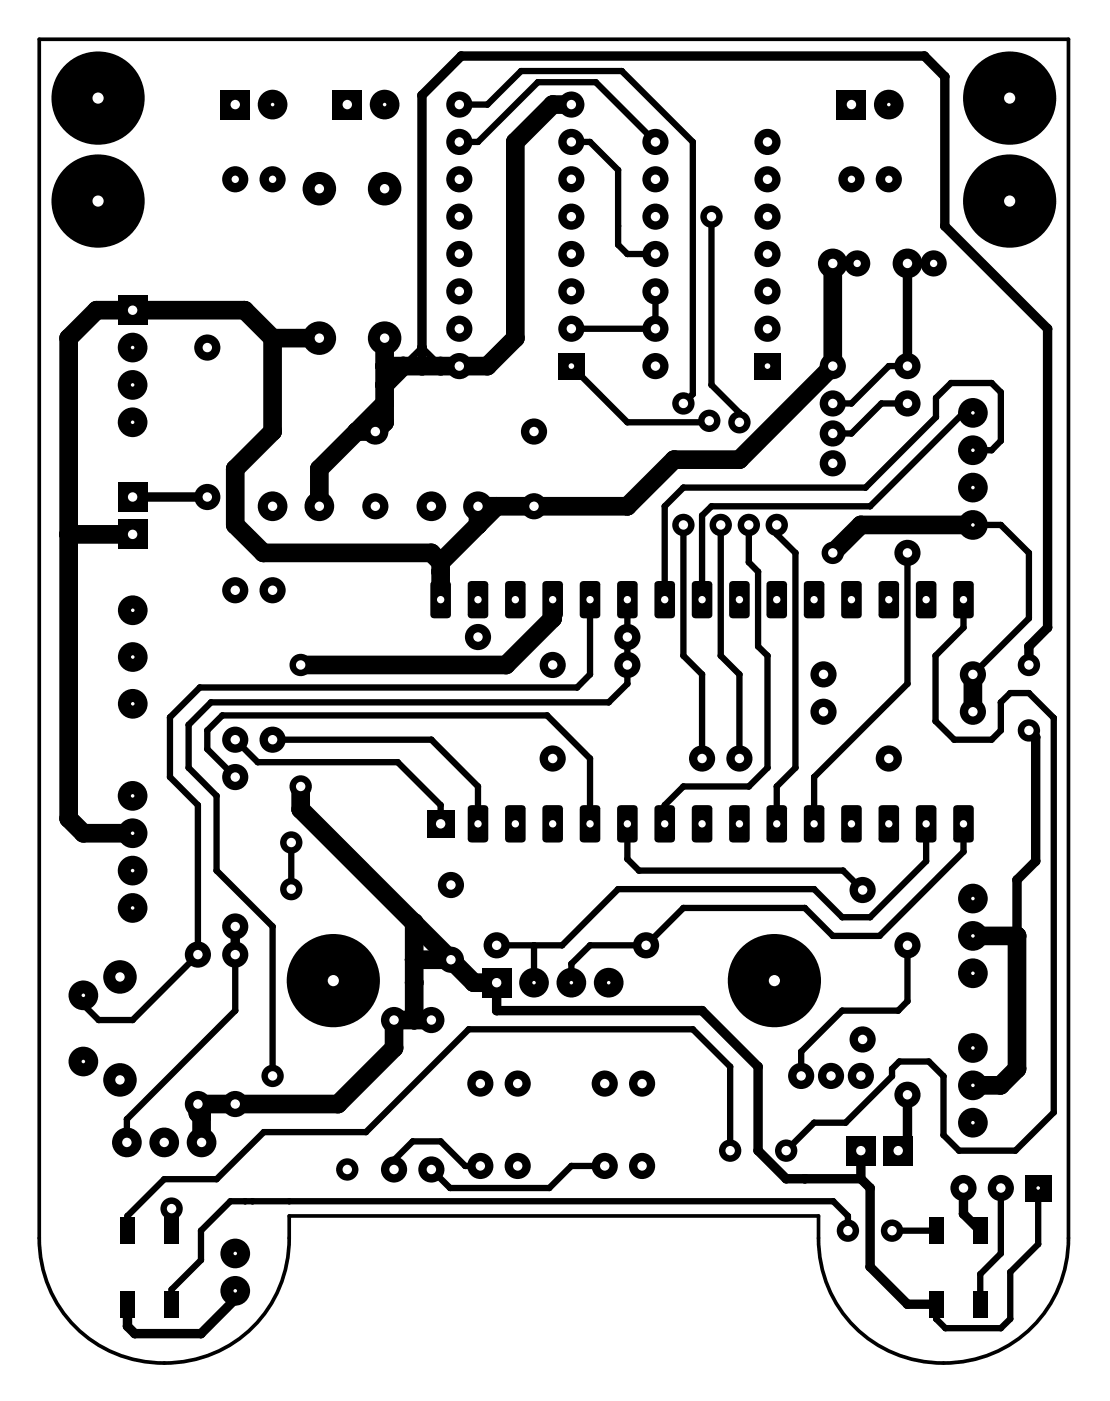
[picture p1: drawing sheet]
<svg xmlns="http://www.w3.org/2000/svg" width="75mm" height="95mm" viewBox="0 0 75 95" stroke-linecap="round" stroke-linejoin="round" font-family="sans-serif">
<g fill="none" stroke="#000" stroke-width=".43">
<path d="M31.2 9.6h1.3l4.1-4h3.9l4.1 4M31.2 7.1h1.9l2.3-2.3h6.9l4.8 4.8v17.2l-.6 .6M38.9 9.6h1.2l1.9 2v5l.7 .7h1.9M44.6 19.8v2.5h-5.7M48.4 14.7v11.5l1.9 1.9v.6M56.6 17.9h1.7M27.4 24.9l1.3-1.3 1.3 1.3M38.9 24.9l3.8 3.8h5.5v-.1M46.5 35.7v8.9l1.2 1.2v5.8M49 35.7v8.9l1.3 1.2v5.8M50.9 35.7v2.5l.7 .7v5l.6 .7v7.6l-1.3 1.3h-4.4l-1.3 1.2v1.3M52.8 35.7v.6l1.3 1.3v14.6l-1.3 1.3v2.5"/>
<path d="M61.7 37.6v8.9l-6.3 6.3v3.2M61.7 24.9h-1.3l-2.5 2.5h-1.3M61.7 27.4h-1.8l-2 2.1h-1.3M66.2 35.7h1.9l1.9 1.9v4.4l-3.8 3.8M66.2 28.1h-.7l-6.3 6.3h-10.8l-.7 .6v5.8M66.2 30.6h1.2l.7-.6v-3.3l-.7-.7h-2.7l-1 1v1.4l-4.8 4.7h-12.4l-1.3 1.3v6.4M16 52.8l-1.9-1.9v-1.2l1-1.1h22.1l2.9 3v4.4M16 50.3l1.5 1.5h9.5l3 2.9v1.3M18.5 50.3h10.8l3.2 3.2v2.5M19.8 57.3v3.1M40.1 40.8v5l-.9 .9h-25.6l-2 2.1v4l1.9 1.9v10.2l-4.5 4.4h-2.3l-1-1v-.6M42.7 40.8v5.7l-1.3 1.2h-27.1l-1.5 1.6v2.9l1.9 1.9v5.1l3.8 3.8v10.1"/>
<path d="M42.7 56v2.4l.8 .8h13.8l1.4 1.3M63 56v2.5l-3.8 3.9h-1.9l-1.9-2h-13.4l-3.8 3.9h-4.4M65.5 56v1.9l-5.7 5.7h-3.2l-1.9-1.9h-8.2l-2.6 2.6h-3.8l-1.2 1.2v1.3M65.5 40.8v1.9l-1.9 1.9v4.4l1.3 1.3h2.5l.7-.6v-2l.6-.6h1.3l1.7 1.7v26.8l-2.6 2.6h-3.9l-1-1v-4l-1-1h-2l-.5 .5v.5l-3.2 3.1h-2.1l-1.9 1.9M16 64.9v3.8l-7.4 7.4v1.6M32.7 79.3h-1.1l-1.6-1.7h-1.9l-1.3 1.3v.6M36.3 64.3v2.5M41.1 79.3h-2.2l-1.5 1.5h-6.8l-1.3-1.3M49.7 78.2v-5.7l-2.6-2.5h-15.2l-7 7h-7l-3.2 3.2h-3.5l-2.5 2.5v1M61.7 64.3v3.8l-.6 .6h-3.8l-2.8 2.8v1.6M11.7 82.2v1.5M57.7 83.7v-1l-1-1h-41l-2 2v2l-2 2v1"/>
<path d="M60.7 83.7h3M68.1 80.8v4.4l-1.4 1.4v2.1M70.6 80.8v3.8l-1.9 1.9v3.2l-.6 .6h-3.8l-.6-.6v-1"/>
</g>
<g fill="#000">
<circle cx="18.5" cy="12.2" r=".89"/>
<circle cx="28.7" cy="6.5" r=".32"/>
<circle cx="31.4" cy="3.8" r=".32"/>
<circle cx="32.5" cy="9.7" r=".21"/>
<circle cx="33.1" cy="7.1" r=".21"/>
<circle cx="35" cy="9.7" r=".63"/>
<circle cx="35.4" cy="4.8" r=".21"/>
<circle cx="36.6" cy="5.6" r=".21"/>
<circle cx="37.6" cy="7.1" r=".63"/>
<circle cx="40.1" cy="9.7" r=".21"/>
<circle cx="40.5" cy="5.6" r=".21"/>
<circle cx="42" cy="15.4" r=".21"/>
<circle cx="42" cy="16.6" r=".21"/>
<circle cx="42" cy="11.6" r=".21"/>
<circle cx="42.3" cy="4.8" r=".21"/>
<circle cx="42.7" cy="17.3" r=".21"/>
<circle cx="47.1" cy="9.6" r=".21"/>
<circle cx="62.9" cy="3.8" r=".32"/>
<circle cx="64.3" cy="5.2" r=".32"/>
<circle cx="64.3" cy="15.4" r=".32"/>
<circle cx="4.7" cy="36.3" r=".63"/>
<circle cx="4.7" cy="23" r=".63"/>
<circle cx="6.6" cy="21.1" r=".63"/>
<circle cx="16" cy="35.7" r=".63"/>
<circle cx="16" cy="31.9" r=".63"/>
<circle cx="16.6" cy="21.1" r=".63"/>
<circle cx="17.9" cy="37.6" r=".63"/>
<circle cx="18.5" cy="23" r=".63"/>
<circle cx="18.5" cy="29.3" r=".63"/>
<circle cx="21.7" cy="31.9" r=".63"/>
<circle cx="24.3" cy="29.3" r=".63"/>
<circle cx="26.2" cy="27.4" r=".63"/>
<circle cx="26.2" cy="24.9" r=".63"/>
<circle cx="26.2" cy="28.7" r=".63"/>
<circle cx="26.2" cy="26.2" r=".63"/>
<circle cx="27.4" cy="24.9" r=".63"/>
<circle cx="27.4" cy="24.9" r=".21"/>
<circle cx="28.7" cy="24.9" r=".63"/>
<circle cx="28.7" cy="23.6" r=".32"/>
<circle cx="28.7" cy="24.9" r=".32"/>
<circle cx="28.7" cy="23.6" r=".21"/>
<circle cx="29.3" cy="37.6" r=".63"/>
<circle cx="30" cy="38.2" r=".63"/>
<circle cx="30" cy="24.9" r=".63"/>
<circle cx="30" cy="38.9" r=".63"/>
<circle cx="30" cy="24.9" r=".21"/>
<circle cx="32.5" cy="35.7" r=".63"/>
<circle cx="33.1" cy="24.9" r=".63"/>
<circle cx="33.8" cy="34.4" r=".63"/>
<circle cx="35" cy="23" r=".63"/>
<circle cx="42.7" cy="34.4" r=".63"/>
<circle cx="42.7" cy="28.7" r=".21"/>
<circle cx="45.2" cy="34.4" r=".21"/>
<circle cx="45.8" cy="31.3" r=".63"/>
<circle cx="46.5" cy="33.1" r=".21"/>
<circle cx="47.1" cy="26.8" r=".21"/>
<circle cx="47.7" cy="35" r=".21"/>
<circle cx="48.2" cy="28.7" r=".21"/>
<circle cx="48.4" cy="26.2" r=".21"/>
<circle cx="48.4" cy="34.4" r=".21"/>
<circle cx="50.3" cy="31.3" r=".63"/>
<circle cx="50.3" cy="28.1" r=".21"/>
<circle cx="50.9" cy="38.2" r=".21"/>
<circle cx="51.6" cy="38.9" r=".21"/>
<circle cx="52.8" cy="36.3" r=".21"/>
<circle cx="54.1" cy="37.6" r=".21"/>
<circle cx="57.9" cy="29.5" r=".21"/>
<circle cx="57.9" cy="27.4" r=".21"/>
<circle cx="58.5" cy="35.7" r=".63"/>
<circle cx="58.9" cy="33.1" r=".21"/>
<circle cx="59.2" cy="34.4" r=".21"/>
<circle cx="59.9" cy="27.4" r=".21"/>
<circle cx="60.4" cy="24.9" r=".21"/>
<circle cx="63.7" cy="28.4" r=".21"/>
<circle cx="63.7" cy="27" r=".21"/>
<circle cx="64.7" cy="26" r=".21"/>
<circle cx="65.5" cy="28.1" r=".21"/>
<circle cx="67.4" cy="26" r=".21"/>
<circle cx="67.4" cy="30.6" r=".21"/>
<circle cx="68.1" cy="26.7" r=".21"/>
<circle cx="68.1" cy="30" r=".21"/>
<circle cx="68.1" cy="35.7" r=".21"/>
<circle cx="70" cy="37.6" r=".21"/>
<circle cx="71.2" cy="22.3" r=".32"/>
<circle cx="4.7" cy="55.7" r=".63"/>
<circle cx="5.7" cy="56.7" r=".63"/>
<circle cx="11.6" cy="48.8" r=".21"/>
<circle cx="11.6" cy="52.8" r=".21"/>
<circle cx="12.8" cy="49.3" r=".21"/>
<circle cx="12.8" cy="52.2" r=".21"/>
<circle cx="13.5" cy="54.7" r=".21"/>
<circle cx="13.6" cy="46.7" r=".21"/>
<circle cx="14.1" cy="50.9" r=".21"/>
<circle cx="14.1" cy="49.7" r=".21"/>
<circle cx="14.3" cy="47.7" r=".21"/>
<circle cx="14.7" cy="54.1" r=".21"/>
<circle cx="14.7" cy="59.2" r=".21"/>
<circle cx="15.1" cy="48.6" r=".21"/>
<circle cx="17.5" cy="51.8" r=".21"/>
<circle cx="20.4" cy="55" r=".63"/>
<circle cx="27" cy="51.8" r=".21"/>
<circle cx="29.3" cy="50.3" r=".21"/>
<circle cx="30" cy="54.7" r=".21"/>
<circle cx="32.5" cy="53.5" r=".21"/>
<circle cx="34.4" cy="45.2" r=".63"/>
<circle cx="37.2" cy="48.6" r=".21"/>
<circle cx="37.6" cy="42" r=".63"/>
<circle cx="39.2" cy="46.7" r=".21"/>
<circle cx="40.1" cy="51.6" r=".21"/>
<circle cx="40.1" cy="45.8" r=".21"/>
<circle cx="41.4" cy="47.7" r=".21"/>
<circle cx="42.7" cy="46.5" r=".21"/>
<circle cx="42.7" cy="58.4" r=".21"/>
<circle cx="43.5" cy="59.2" r=".21"/>
<circle cx="45.2" cy="54.7" r=".21"/>
<circle cx="46.5" cy="44.6" r=".21"/>
<circle cx="46.5" cy="53.5" r=".21"/>
<circle cx="47.7" cy="45.8" r=".21"/>
<circle cx="49" cy="44.6" r=".21"/>
<circle cx="50.3" cy="45.8" r=".21"/>
<circle cx="50.9" cy="53.5" r=".21"/>
<circle cx="51.6" cy="43.9" r=".21"/>
<circle cx="52.2" cy="52.2" r=".21"/>
<circle cx="52.2" cy="44.6" r=".21"/>
<circle cx="52.8" cy="53.5" r=".21"/>
<circle cx="54.1" cy="52.2" r=".21"/>
<circle cx="55.4" cy="52.8" r=".21"/>
<circle cx="57.3" cy="59.2" r=".21"/>
<circle cx="61.7" cy="46.5" r=".21"/>
<circle cx="63" cy="58.5" r=".21"/>
<circle cx="63.6" cy="49" r=".21"/>
<circle cx="63.6" cy="44.6" r=".21"/>
<circle cx="64.9" cy="50.3" r=".21"/>
<circle cx="65.5" cy="42.7" r=".21"/>
<circle cx="65.5" cy="57.9" r=".21"/>
<circle cx="67.4" cy="50.3" r=".21"/>
<circle cx="68.1" cy="47.7" r=".21"/>
<circle cx="68.1" cy="49.7" r=".21"/>
<circle cx="68.7" cy="47.1" r=".21"/>
<circle cx="69.2" cy="59.8" r=".32"/>
<circle cx="70" cy="43.9" r=".32"/>
<circle cx="70" cy="45.2" r=".32"/>
<circle cx="70" cy="47.1" r=".21"/>
<circle cx="70" cy="42" r=".21"/>
<circle cx="70.4" cy="50.1" r=".32"/>
<circle cx="70.4" cy="58.5" r=".32"/>
<circle cx="71.2" cy="42.7" r=".32"/>
<circle cx="71.7" cy="48.8" r=".21"/>
<circle cx="5.7" cy="68.3" r=".21"/>
<circle cx="6.7" cy="69.3" r=".21"/>
<circle cx="8.6" cy="76.1" r=".21"/>
<circle cx="9" cy="69.3" r=".21"/>
<circle cx="13.5" cy="75.7" r=".63"/>
<circle cx="13.6" cy="75.1" r=".63"/>
<circle cx="13.6" cy="75.7" r=".63"/>
<circle cx="13.7" cy="76" r=".63"/>
<circle cx="13.7" cy="75.3" r=".63"/>
<circle cx="13.7" cy="75.1" r=".63"/>
<circle cx="13.7" cy="75.7" r=".63"/>
<circle cx="16" cy="68.7" r=".21"/>
<circle cx="17.9" cy="77" r=".21"/>
<circle cx="18.5" cy="63" r=".21"/>
<circle cx="23" cy="75.1" r=".63"/>
<circle cx="24.9" cy="77" r=".21"/>
<circle cx="26.8" cy="71.3" r=".63"/>
<circle cx="26.8" cy="78.9" r=".21"/>
<circle cx="28.1" cy="77.6" r=".21"/>
<circle cx="28.2" cy="62.7" r=".63"/>
<circle cx="28.2" cy="69.4" r=".63"/>
<circle cx="28.2" cy="62.8" r=".63"/>
<circle cx="28.2" cy="66.8" r=".63"/>
<circle cx="28.2" cy="65.3" r=".63"/>
<circle cx="30" cy="77.6" r=".21"/>
<circle cx="31.6" cy="79.3" r=".21"/>
<circle cx="31.9" cy="70" r=".21"/>
<circle cx="32.2" cy="66.8" r=".63"/>
<circle cx="33.8" cy="68.7" r=".32"/>
<circle cx="36.3" cy="64.3" r=".21"/>
<circle cx="38.2" cy="64.3" r=".21"/>
<circle cx="38.9" cy="79.3" r=".21"/>
<circle cx="38.9" cy="65.5" r=".21"/>
<circle cx="40.1" cy="64.3" r=".21"/>
<circle cx="42" cy="60.4" r=".21"/>
<circle cx="46.5" cy="61.7" r=".21"/>
<circle cx="47.1" cy="70" r=".21"/>
<circle cx="47.7" cy="68.7" r=".32"/>
<circle cx="49.7" cy="72.5" r=".21"/>
<circle cx="51.6" cy="72.5" r=".32"/>
<circle cx="51.6" cy="78.2" r=".32"/>
<circle cx="54.5" cy="71.5" r=".21"/>
<circle cx="54.7" cy="61.7" r=".21"/>
<circle cx="55.4" cy="60.4" r=".21"/>
<circle cx="55.4" cy="76.3" r=".21"/>
<circle cx="56.6" cy="63.6" r=".21"/>
<circle cx="57.3" cy="62.4" r=".21"/>
<circle cx="57.3" cy="68.7" r=".21"/>
<circle cx="57.5" cy="76.3" r=".21"/>
<circle cx="59.2" cy="62.4" r=".21"/>
<circle cx="59.8" cy="63.6" r=".21"/>
<circle cx="60.7" cy="73.2" r=".21"/>
<circle cx="60.7" cy="72.7" r=".21"/>
<circle cx="61.1" cy="68.7" r=".21"/>
<circle cx="61.2" cy="72.2" r=".21"/>
<circle cx="61.7" cy="78.2" r=".32"/>
<circle cx="61.7" cy="68.1" r=".21"/>
<circle cx="63.2" cy="72.2" r=".21"/>
<circle cx="64.2" cy="73.2" r=".21"/>
<circle cx="64.2" cy="77.2" r=".21"/>
<circle cx="65.2" cy="78.2" r=".21"/>
<circle cx="68" cy="73.8" r=".63"/>
<circle cx="69.1" cy="78.2" r=".21"/>
<circle cx="69.2" cy="63.6" r=".63"/>
<circle cx="69.2" cy="72.7" r=".63"/>
<circle cx="69.2" cy="63.6" r=".32"/>
<circle cx="71.7" cy="75.6" r=".21"/>
<circle cx="8.7" cy="90.2" r=".32"/>
<circle cx="8.7" cy="82.7" r=".21"/>
<circle cx="9.2" cy="90.7" r=".32"/>
<circle cx="11.2" cy="80.2" r=".21"/>
<circle cx="11.7" cy="87.7" r=".21"/>
<circle cx="13.7" cy="90.7" r=".32"/>
<circle cx="13.7" cy="85.7" r=".21"/>
<circle cx="13.7" cy="83.7" r=".21"/>
<circle cx="14.7" cy="80.2" r=".21"/>
<circle cx="15.7" cy="81.7" r=".21"/>
<circle cx="16" cy="88.3" r=".32"/>
<circle cx="16.7" cy="81.7" r=".21"/>
<circle cx="17.2" cy="81.7" r=".21"/>
<circle cx="19.7" cy="81.7" r=".21"/>
<circle cx="30.6" cy="80.8" r=".21"/>
<circle cx="37.4" cy="80.8" r=".21"/>
<circle cx="53.5" cy="80.1" r=".32"/>
<circle cx="54.7" cy="80.1" r=".32"/>
<circle cx="56.7" cy="81.7" r=".21"/>
<circle cx="57.7" cy="82.7" r=".21"/>
<circle cx="58.5" cy="80.1" r=".32"/>
<circle cx="59.2" cy="80.8" r=".32"/>
<circle cx="59.2" cy="86.1" r=".32"/>
<circle cx="61.7" cy="88.7" r=".32"/>
<circle cx="63.7" cy="89.7" r=".21"/>
<circle cx="64.3" cy="90.3" r=".21"/>
<circle cx="65.5" cy="82.5" r=".32"/>
<circle cx="66.7" cy="86.6" r=".21"/>
<circle cx="68.1" cy="85.2" r=".21"/>
<circle cx="68.1" cy="90.3" r=".21"/>
<circle cx="68.7" cy="86.5" r=".21"/>
<circle cx="68.7" cy="89.7" r=".21"/>
<circle cx="70.6" cy="84.6" r=".21"/>
</g>
<g fill="none" stroke="#000" stroke-width="1.3">
<path d="M38.9 7.1h-1.3l-2.6 2.5v13.4l-1.9 1.9h-6.9M56.6 17.9v7l-6.3 6.3h-4.5l-3.1 3.2h-10.2v1.3M4.7 36.3h4.3M18.5 23l-1.9-1.9h-10l-1.9 1.9v32.6l1 1h3.3M18.5 23h3.2M18.5 23v6.3l-2.5 2.6v3.8l1.9 1.9h11.4l.7 .6M24.3 29.3l-2.6 2.6v2.5M26.2 27.4l-1.9 1.9M26.2 23v5.7l-.7 .6h-1.2M27.4 24.9l-1.2 1.3M30 38.2v2.6M33.8 34.4l-3.8 3.8"/>
<path d="M66.2 35.7h-7.7l-1.9 1.9M20.4 53.5v1.5l10.3 10.2M37.6 40.8v1.2l-3.2 3.2h-14M66.2 45.8v2.6M13.6 75.1l.1 .2M13.7 75.7h-.2v-.6l.2 .8M28.2 62.7v6.6M28.2 65.2h2.5M29.3 69.3h-2.5v1.9l-3.8 3.9h-9.3v2.6M30.7 65.2l1.5 1.6h1.6M66.2 63.6h3v9.1l-1.2 1.1h-1.8"/>
</g>
<path d="M61.7 17.9v7M9 33.8h5.1M28.7 24.9v-18.4l2.7-2.7h31.5l1.4 1.4v10.2l6.9 6.9v20.4l-1.2 1.2v1.3M70 49.7l.4 .4v8.4l-1.2 1.3v3.8M16 63v1.9M33.8 66.8v1.9h13.9l3.9 3.8v5.7l1.9 1.9h5M58.5 78.2v1.9M61.7 74.4v3.8h-.6M16 87.8v.5l-2.3 2.4h-4.5l-.5-.5v-1.5M58.5 80.1l.7 .7v5.3l2.5 2.6h2M65.5 80.8v1.7l1.2 1.2" fill="none" stroke="#000" stroke-width=".64"/>
<circle cx="18.5" cy="12.2" r=".25" fill="#fff"/>
<circle cx="16" cy="12.2" r=".89" fill="#000"/>
<circle cx="16" cy="12.2" r=".25" fill="#fff"/>
<circle cx="57.9" cy="12.2" r=".89" fill="#000"/>
<circle cx="57.9" cy="12.2" r=".25" fill="#fff"/>
<circle cx="60.4" cy="12.2" r=".89" fill="#000"/>
<circle cx="60.4" cy="12.2" r=".25" fill="#fff"/>
<circle cx="18.5" cy="73.2" r=".76" fill="#000"/>
<circle cx="18.5" cy="73.1" r=".32" fill="#fff"/>
<circle cx="63.5" cy="17.9" r=".89" fill="#000"/>
<circle cx="63.5" cy="17.9" r=".25" fill="#fff"/>
<circle cx="19.8" cy="57.3" r=".76" fill="#000"/>
<circle cx="19.8" cy="57.3" r=".32" fill="#fff"/>
<circle cx="19.8" cy="60.5" r=".76" fill="#000"/>
<circle cx="19.8" cy="60.4" r=".32" fill="#fff"/>
<circle cx="23.6" cy="79.5" r=".76" fill="#000"/>
<circle cx="23.6" cy="79.5" r=".32" fill="#fff"/>
<circle cx="56.6" cy="37.6" r=".76" fill="#000"/>
<circle cx="56.6" cy="37.6" r=".32" fill="#fff"/>
<circle cx="52.8" cy="35.7" r=".76" fill="#000"/>
<circle cx="52.8" cy="35.7" r=".32" fill="#fff"/>
<circle cx="46.5" cy="27.4" r=".76" fill="#000"/>
<circle cx="46.5" cy="27.4" r=".32" fill="#fff"/>
<circle cx="46.5" cy="35.7" r=".76" fill="#000"/>
<circle cx="46.5" cy="35.7" r=".32" fill="#fff"/>
<circle cx="49" cy="35.7" r=".76" fill="#000"/>
<circle cx="49" cy="35.7" r=".32" fill="#fff"/>
<circle cx="48.2" cy="28.6" r=".76" fill="#000"/>
<circle cx="48.2" cy="28.6" r=".32" fill="#fff"/>
<circle cx="48.4" cy="14.7" r=".76" fill="#000"/>
<circle cx="48.4" cy="14.7" r=".32" fill="#fff"/>
<circle cx="50.3" cy="28.7" r=".76" fill="#000"/>
<circle cx="50.3" cy="28.7" r=".32" fill="#fff"/>
<circle cx="50.9" cy="35.7" r=".76" fill="#000"/>
<circle cx="50.9" cy="35.7" r=".32" fill="#fff"/>
<circle cx="60.7" cy="83.7" r=".76" fill="#000"/>
<circle cx="60.7" cy="83.7" r=".32" fill="#fff"/>
<circle cx="57.7" cy="83.7" r=".76" fill="#000"/>
<circle cx="57.7" cy="83.7" r=".32" fill="#fff"/>
<circle cx="11.7" cy="82.2" r=".76" fill="#000"/>
<circle cx="11.7" cy="82.2" r=".32" fill="#fff"/>
<circle cx="58.3" cy="17.9" r=".89" fill="#000"/>
<circle cx="58.3" cy="17.9" r=".25" fill="#fff"/>
<circle cx="70" cy="49.7" r=".76" fill="#000"/>
<circle cx="70" cy="49.7" r=".32" fill="#fff"/>
<circle cx="70" cy="45.2" r=".76" fill="#000"/>
<circle cx="70" cy="45.2" r=".32" fill="#fff"/>
<circle cx="20.4" cy="53.5" r=".76" fill="#000"/>
<circle cx="20.4" cy="53.5" r=".32" fill="#fff"/>
<circle cx="20.4" cy="45.2" r=".76" fill="#000"/>
<circle cx="20.4" cy="45.2" r=".32" fill="#fff"/>
<circle cx="53.5" cy="78.2" r=".76" fill="#000"/>
<circle cx="53.5" cy="78.2" r=".32" fill="#fff"/>
<circle cx="49.7" cy="78.2" r=".76" fill="#000"/>
<circle cx="49.7" cy="78.2" r=".32" fill="#fff"/>
<path d="M31.9 54.8l1-.1 .3 .1v2.2l-.1 .2-1 .1-.3-.1v-2.2z" fill-rule="evenodd" fill="#000"/>
<circle cx="32.5" cy="56" r=".25" fill="#fff"/>
<path d="M29 55.1h1.9v1.9h-1.9z" fill="#000"/>
<circle cx="30" cy="56" r=".32" fill="#fff"/>
<path d="M39.5 54.8l1.1-.1 .2 .1v2.2l-.1 .2-1 .1-.2-.1-.1-2.2z" fill-rule="evenodd" fill="#000"/>
<circle cx="40.1" cy="56" r=".25" fill="#fff"/>
<path d="M42 54.8l1.1-.1 .2 .1 .1 2.2-.1 .2-1.1 .1-.2-.1v-2.2z" fill-rule="evenodd" fill="#000"/>
<circle cx="42.7" cy="56" r=".25" fill="#fff"/>
<path d="M62.4 39.6l1-.1 .2 .1 .1 2.2-.1 .2h-1.1l-.2-.1v-2.2z" fill-rule="evenodd" fill="#000"/>
<circle cx="63" cy="40.8" r=".25" fill="#fff"/>
<path d="M44.6 54.8l1-.1 .3 .1v2.2l-.1 .2-1 .1-.3-.1v-2.2z" fill-rule="evenodd" fill="#000"/>
<circle cx="45.2" cy="56" r=".25" fill="#fff"/>
<path d="M47.1 54.8l1.1-.1 .2 .1v2.2l-.1 .2-1 .1-.2-.1-.1-2.2z" fill-rule="evenodd" fill="#000"/>
<circle cx="47.7" cy="56" r=".25" fill="#fff"/>
<path d="M49.7 54.8l1-.1 .2 .1 .1 2.2-.1 .2-1.1 .1-.2-.1v-2.2z" fill-rule="evenodd" fill="#000"/>
<circle cx="50.3" cy="56" r=".25" fill="#fff"/>
<path d="M52.2 54.8l1.1-.1 .2 .1v2.2l-.1 .2-1 .1-.2-.1-.1-2.2z" fill-rule="evenodd" fill="#000"/>
<circle cx="52.8" cy="56" r=".25" fill="#fff"/>
<path d="M54.7 54.8l1.1-.1 .2 .1 .1 2.2-.1 .2-1.1 .1-.2-.1v-2.2z" fill-rule="evenodd" fill="#000"/>
<circle cx="55.4" cy="56" r=".25" fill="#fff"/>
<path d="M57.3 54.8l1-.1 .3 .1v2.2l-.1 .2-1 .1-.3-.1v-2.2z" fill-rule="evenodd" fill="#000"/>
<circle cx="57.9" cy="56" r=".25" fill="#fff"/>
<path d="M59.8 54.8l1.1-.1 .2 .1v2.2l-.1 .2-1 .1-.2-.1-.1-2.2z" fill-rule="evenodd" fill="#000"/>
<circle cx="60.4" cy="56" r=".25" fill="#fff"/>
<path d="M62.4 54.8l1-.1 .2 .1 .1 2.2-.1 .2-1.1 .1-.2-.1v-2.2z" fill-rule="evenodd" fill="#000"/>
<circle cx="63" cy="56" r=".25" fill="#fff"/>
<path d="M64.9 54.8l1.1-.1 .2 .1v2.2l-.1 .2-1 .1-.2-.1-.1-2.2z" fill-rule="evenodd" fill="#000"/>
<circle cx="65.5" cy="56" r=".25" fill="#fff"/>
<path d="M64.9 39.6l1.1-.1 .2 .1v2.2l-.1 .2h-1l-.2-.1-.1-2.2z" fill-rule="evenodd" fill="#000"/>
<circle cx="65.5" cy="40.8" r=".25" fill="#fff"/>
<path d="M29.3 39.6l1.1-.1 .2 .1 .1 2.2-.1 .2h-1.1l-.2-.1v-2.2z" fill-rule="evenodd" fill="#000"/>
<circle cx="30" cy="40.8" r=".25" fill="#fff"/>
<path d="M37 39.6l1-.1 .2 .1 .1 2.2-.1 .2h-1.1l-.2-.1v-2.2z" fill-rule="evenodd" fill="#000"/>
<circle cx="37.6" cy="40.8" r=".25" fill="#fff"/>
<path d="M31.9 39.6l1-.1 .3 .1v2.2l-.1 .2h-1l-.3-.1v-2.2z" fill-rule="evenodd" fill="#000"/>
<circle cx="32.5" cy="40.8" r=".25" fill="#fff"/>
<path d="M37 54.8l1-.1 .2 .1 .1 2.2-.1 .2-1.1 .1-.2-.1v-2.2z" fill-rule="evenodd" fill="#000"/>
<circle cx="37.6" cy="56" r=".25" fill="#fff"/>
<path d="M59.8 39.6l1.1-.1 .2 .1v2.2l-.1 .2h-1l-.2-.1-.1-2.2z" fill-rule="evenodd" fill="#000"/>
<circle cx="60.4" cy="40.8" r=".25" fill="#fff"/>
<path d="M57.3 39.6l1-.1 .3 .1v2.2l-.1 .2h-1l-.3-.1v-2.2z" fill-rule="evenodd" fill="#000"/>
<circle cx="57.9" cy="40.8" r=".25" fill="#fff"/>
<path d="M54.7 39.6l1.1-.1 .2 .1 .1 2.2-.1 .2h-1.1l-.2-.1v-2.2z" fill-rule="evenodd" fill="#000"/>
<circle cx="55.4" cy="40.8" r=".25" fill="#fff"/>
<path d="M52.2 39.6l1.1-.1 .2 .1v2.2l-.1 .2h-1l-.2-.1-.1-2.2z" fill-rule="evenodd" fill="#000"/>
<circle cx="52.8" cy="40.8" r=".25" fill="#fff"/>
<path d="M49.7 39.6l1-.1 .2 .1 .1 2.2-.1 .2h-1.1l-.2-.1v-2.2z" fill-rule="evenodd" fill="#000"/>
<circle cx="50.3" cy="40.8" r=".25" fill="#fff"/>
<path d="M47.1 39.6l1.1-.1 .2 .1v2.2l-.1 .2h-1l-.2-.1-.1-2.2z" fill-rule="evenodd" fill="#000"/>
<circle cx="47.7" cy="40.8" r=".25" fill="#fff"/>
<path d="M44.6 39.6l1-.1 .3 .1v2.2l-.1 .2h-1l-.3-.1v-2.2z" fill-rule="evenodd" fill="#000"/>
<circle cx="45.2" cy="40.8" r=".25" fill="#fff"/>
<path d="M42 39.6l1.1-.1 .2 .1 .1 2.2-.1 .2h-1.1l-.2-.1v-2.2z" fill-rule="evenodd" fill="#000"/>
<circle cx="42.7" cy="40.8" r=".25" fill="#fff"/>
<path d="M39.5 39.6l1.1-.1 .2 .1v2.2l-.1 .2h-1l-.2-.1-.1-2.2z" fill-rule="evenodd" fill="#000"/>
<circle cx="40.1" cy="40.8" r=".25" fill="#fff"/>
<path d="M34.4 39.6l1.1-.1 .2 .1v2.2l-.1 .2h-1l-.2-.1-.1-2.2z" fill-rule="evenodd" fill="#000"/>
<circle cx="35" cy="40.8" r=".25" fill="#fff"/>
<path d="M34.4 54.8l1.1-.1 .2 .1v2.2l-.1 .2-1 .1-.2-.1-.1-2.2z" fill-rule="evenodd" fill="#000"/>
<circle cx="35" cy="56" r=".25" fill="#fff"/>
<path d="M38 24h1.7v1.8h-1.7z" fill="#000"/>
<circle cx="38.9" cy="24.9" r=".19" fill="#fff"/>
<circle cx="38.9" cy="22.4" r=".89" fill="#000"/>
<circle cx="38.9" cy="22.3" r=".32" fill="#fff"/>
<circle cx="38.9" cy="19.8" r=".89" fill="#000"/>
<circle cx="38.9" cy="19.8" r=".32" fill="#fff"/>
<circle cx="38.9" cy="17.3" r=".89" fill="#000"/>
<circle cx="38.9" cy="17.3" r=".32" fill="#fff"/>
<circle cx="38.9" cy="14.7" r=".89" fill="#000"/>
<circle cx="38.9" cy="14.7" r=".32" fill="#fff"/>
<circle cx="38.9" cy="12.2" r=".89" fill="#000"/>
<circle cx="38.9" cy="12.2" r=".32" fill="#fff"/>
<circle cx="38.9" cy="9.7" r=".89" fill="#000"/>
<circle cx="38.9" cy="9.6" r=".32" fill="#fff"/>
<circle cx="38.9" cy="7.1" r=".89" fill="#000"/>
<circle cx="38.9" cy="7.1" r=".32" fill="#fff"/>
<circle cx="31.2" cy="7.1" r=".89" fill="#000"/>
<circle cx="31.2" cy="7.1" r=".32" fill="#fff"/>
<circle cx="31.2" cy="9.7" r=".89" fill="#000"/>
<circle cx="31.2" cy="9.6" r=".32" fill="#fff"/>
<circle cx="31.2" cy="12.2" r=".89" fill="#000"/>
<circle cx="31.2" cy="12.2" r=".32" fill="#fff"/>
<circle cx="31.2" cy="14.7" r=".89" fill="#000"/>
<circle cx="31.2" cy="14.7" r=".32" fill="#fff"/>
<circle cx="31.2" cy="17.3" r=".89" fill="#000"/>
<circle cx="31.2" cy="17.3" r=".32" fill="#fff"/>
<circle cx="31.2" cy="19.8" r=".89" fill="#000"/>
<circle cx="31.2" cy="19.8" r=".32" fill="#fff"/>
<circle cx="31.2" cy="22.4" r=".89" fill="#000"/>
<circle cx="31.2" cy="22.3" r=".32" fill="#fff"/>
<circle cx="31.2" cy="24.9" r=".89" fill="#000"/>
<circle cx="31.2" cy="24.9" r=".32" fill="#fff"/>
<path d="M56.9 6.1h2v2h-2z" fill="#000"/>
<circle cx="57.9" cy="7.1" r=".32" fill="#fff"/>
<circle cx="60.4" cy="7.1" r="1.01" fill="#000"/>
<circle cx="60.4" cy="7.1" r=".12" fill="#fff"/>
<path d="M15 6.1h2v2h-2z" fill="#000"/>
<circle cx="16" cy="7.1" r=".32" fill="#fff"/>
<circle cx="18.5" cy="7.1" r="1.01" fill="#000"/>
<circle cx="18.5" cy="7.1" r=".12" fill="#fff"/>
<circle cx="21.7" cy="12.8" r="1.14" fill="#000"/>
<circle cx="21.7" cy="12.8" r=".32" fill="#fff"/>
<circle cx="21.7" cy="23" r="1.14" fill="#000"/>
<circle cx="21.7" cy="23" r=".32" fill="#fff"/>
<circle cx="66.2" cy="28.1" r="1.01" fill="#000"/>
<circle cx="66.2" cy="28.1" r=".12" fill="#fff"/>
<circle cx="66.2" cy="30.6" r="1.01" fill="#000"/>
<circle cx="66.2" cy="30.6" r=".12" fill="#fff"/>
<circle cx="66.2" cy="33.2" r="1.01" fill="#000"/>
<circle cx="66.2" cy="33.1" r=".12" fill="#fff"/>
<circle cx="66.2" cy="35.7" r="1.01" fill="#000"/>
<circle cx="66.2" cy="35.7" r=".12" fill="#fff"/>
<path d="M32.8 65.8h2v2h-2z" fill="#000"/>
<circle cx="33.8" cy="66.8" r=".32" fill="#fff"/>
<circle cx="36.3" cy="66.8" r="1.01" fill="#000"/>
<circle cx="36.3" cy="66.8" r=".12" fill="#fff"/>
<circle cx="38.9" cy="66.8" r="1.01" fill="#000"/>
<circle cx="38.9" cy="66.8" r=".12" fill="#fff"/>
<circle cx="41.4" cy="66.8" r="1.01" fill="#000"/>
<circle cx="41.4" cy="66.8" r=".12" fill="#fff"/>
<path d="M8 20.1h2v2h-2z" fill="#000"/>
<circle cx="9" cy="21.1" r=".32" fill="#fff"/>
<circle cx="9" cy="23.6" r="1.01" fill="#000"/>
<circle cx="9" cy="23.6" r=".12" fill="#fff"/>
<circle cx="9" cy="26.2" r="1.01" fill="#000"/>
<circle cx="9" cy="26.2" r=".12" fill="#fff"/>
<circle cx="9" cy="28.7" r="1.01" fill="#000"/>
<circle cx="9" cy="28.7" r=".12" fill="#fff"/>
<circle cx="18.5" cy="50.3" r=".89" fill="#000"/>
<circle cx="18.5" cy="50.3" r=".32" fill="#fff"/>
<circle cx="18.5" cy="40.1" r=".89" fill="#000"/>
<circle cx="18.5" cy="40.1" r=".32" fill="#fff"/>
<circle cx="50.3" cy="51.6" r=".89" fill="#000"/>
<circle cx="50.3" cy="51.6" r=".32" fill="#fff"/>
<circle cx="60.4" cy="51.6" r=".89" fill="#000"/>
<circle cx="60.4" cy="51.6" r=".32" fill="#fff"/>
<circle cx="47.7" cy="51.6" r=".89" fill="#000"/>
<circle cx="47.7" cy="51.6" r=".32" fill="#fff"/>
<circle cx="37.6" cy="51.6" r=".89" fill="#000"/>
<circle cx="37.6" cy="51.6" r=".32" fill="#fff"/>
<circle cx="42.7" cy="45.2" r=".89" fill="#000"/>
<circle cx="42.7" cy="45.2" r=".32" fill="#fff"/>
<circle cx="37.6" cy="45.2" r=".89" fill="#000"/>
<circle cx="37.6" cy="45.2" r=".32" fill="#fff"/>
<circle cx="9" cy="44.7" r="1.01" fill="#000"/>
<circle cx="9" cy="44.7" r=".12" fill="#fff"/>
<circle cx="9" cy="47.9" r="1.01" fill="#000"/>
<circle cx="9" cy="47.8" r=".12" fill="#fff"/>
<circle cx="9" cy="41.5" r="1.01" fill="#000"/>
<circle cx="9" cy="41.5" r=".12" fill="#fff"/>
<circle cx="29.3" cy="79.5" r=".89" fill="#000"/>
<circle cx="29.3" cy="79.5" r=".32" fill="#fff"/>
<circle cx="29.3" cy="69.4" r=".89" fill="#000"/>
<circle cx="29.3" cy="69.3" r=".32" fill="#fff"/>
<circle cx="26.8" cy="79.5" r=".89" fill="#000"/>
<circle cx="26.8" cy="79.5" r=".32" fill="#fff"/>
<circle cx="26.8" cy="69.4" r=".89" fill="#000"/>
<circle cx="26.8" cy="69.3" r=".32" fill="#fff"/>
<path d="M22.6 6.1h2v2h-2z" fill="#000"/>
<circle cx="23.6" cy="7.1" r=".32" fill="#fff"/>
<circle cx="26.2" cy="7.1" r="1.01" fill="#000"/>
<circle cx="26.2" cy="7.1" r=".12" fill="#fff"/>
<circle cx="32.5" cy="34.4" r="1.01" fill="#000"/>
<circle cx="32.5" cy="34.4" r=".32" fill="#fff"/>
<circle cx="29.3" cy="34.4" r="1.01" fill="#000"/>
<circle cx="29.3" cy="34.4" r=".32" fill="#fff"/>
<circle cx="32.7" cy="79.3" r=".89" fill="#000"/>
<circle cx="32.7" cy="79.3" r=".32" fill="#fff"/>
<circle cx="35.2" cy="79.3" r=".89" fill="#000"/>
<circle cx="35.2" cy="79.3" r=".32" fill="#fff"/>
<circle cx="35.2" cy="73.7" r=".89" fill="#000"/>
<circle cx="35.2" cy="73.7" r=".32" fill="#fff"/>
<circle cx="32.7" cy="73.7" r=".89" fill="#000"/>
<circle cx="32.7" cy="73.7" r=".32" fill="#fff"/>
<circle cx="41.1" cy="79.3" r=".89" fill="#000"/>
<circle cx="41.1" cy="79.3" r=".32" fill="#fff"/>
<circle cx="43.7" cy="79.3" r=".89" fill="#000"/>
<circle cx="43.7" cy="79.3" r=".32" fill="#fff"/>
<circle cx="43.7" cy="73.7" r=".89" fill="#000"/>
<circle cx="43.7" cy="73.7" r=".32" fill="#fff"/>
<circle cx="41.1" cy="73.7" r=".89" fill="#000"/>
<circle cx="41.1" cy="73.7" r=".32" fill="#fff"/>
<circle cx="16" cy="50.3" r=".89" fill="#000"/>
<circle cx="16" cy="50.3" r=".32" fill="#fff"/>
<circle cx="16" cy="40.1" r=".89" fill="#000"/>
<circle cx="16" cy="40.1" r=".32" fill="#fff"/>
<circle cx="16" cy="87.8" r="1.01" fill="#000"/>
<circle cx="16" cy="87.8" r=".12" fill="#fff"/>
<circle cx="16" cy="85.2" r="1.01" fill="#000"/>
<circle cx="16" cy="85.2" r=".12" fill="#fff"/>
<circle cx="6.7" cy="6.7" r="3.2" fill="#000"/>
<circle cx="6.7" cy="6.7" r=".38" fill="#fff"/>
<circle cx="68.7" cy="6.7" r="3.2" fill="#000"/>
<circle cx="68.7" cy="6.7" r=".38" fill="#fff"/>
<circle cx="22.7" cy="66.7" r="3.2" fill="#000"/>
<circle cx="22.7" cy="66.7" r=".38" fill="#fff"/>
<circle cx="52.7" cy="66.7" r="3.2" fill="#000"/>
<circle cx="52.7" cy="66.7" r=".38" fill="#fff"/>
<circle cx="32.5" cy="43.3" r=".89" fill="#000"/>
<circle cx="32.5" cy="43.3" r=".32" fill="#fff"/>
<circle cx="42.7" cy="43.3" r=".89" fill="#000"/>
<circle cx="42.7" cy="43.3" r=".32" fill="#fff"/>
<circle cx="13.5" cy="75.1" r=".89" fill="#000"/>
<circle cx="13.5" cy="75.1" r=".32" fill="#fff"/>
<circle cx="13.5" cy="64.9" r=".89" fill="#000"/>
<circle cx="13.5" cy="64.9" r=".32" fill="#fff"/>
<circle cx="11.2" cy="77.7" r="1.01" fill="#000"/>
<circle cx="11.2" cy="77.7" r=".32" fill="#fff"/>
<circle cx="8.6" cy="77.7" r="1.01" fill="#000"/>
<circle cx="8.6" cy="77.7" r=".32" fill="#fff"/>
<circle cx="13.7" cy="77.7" r="1.01" fill="#000"/>
<circle cx="13.7" cy="77.7" r=".32" fill="#fff"/>
<path d="M8.2 82.8h1v1.8h-1zM8.2 87.8h1v1.8h-1zM11.2 87.8h1v1.8h-1zM11.2 82.8h1v1.8h-1zM63.2 82.8h1v1.8h-1zM63.2 87.8h1v1.8h-1zM66.2 87.8h1v1.8h-1zM66.2 82.8h1v1.8h-1z" fill="#000"/>
<circle cx="54.5" cy="73.2" r=".89" fill="#000"/>
<circle cx="54.5" cy="73.1" r=".32" fill="#fff"/>
<circle cx="56.5" cy="73.2" r=".89" fill="#000"/>
<circle cx="56.5" cy="73.1" r=".32" fill="#fff"/>
<circle cx="58.5" cy="73.2" r=".89" fill="#000"/>
<circle cx="58.5" cy="73.1" r=".32" fill="#fff"/>
<circle cx="56.6" cy="27.4" r=".89" fill="#000"/>
<circle cx="56.6" cy="27.4" r=".32" fill="#fff"/>
<circle cx="56.6" cy="29.5" r=".89" fill="#000"/>
<circle cx="56.6" cy="29.5" r=".32" fill="#fff"/>
<circle cx="56.6" cy="31.5" r=".89" fill="#000"/>
<circle cx="56.6" cy="31.5" r=".32" fill="#fff"/>
<path d="M51.3 24h1.8v1.8h-1.8z" fill="#000"/>
<circle cx="52.2" cy="24.9" r=".19" fill="#fff"/>
<circle cx="52.2" cy="22.4" r=".89" fill="#000"/>
<circle cx="52.2" cy="22.3" r=".32" fill="#fff"/>
<circle cx="52.2" cy="19.8" r=".89" fill="#000"/>
<circle cx="52.2" cy="19.8" r=".32" fill="#fff"/>
<circle cx="52.2" cy="17.3" r=".89" fill="#000"/>
<circle cx="52.2" cy="17.3" r=".32" fill="#fff"/>
<circle cx="52.2" cy="14.7" r=".89" fill="#000"/>
<circle cx="52.2" cy="14.7" r=".32" fill="#fff"/>
<circle cx="52.2" cy="12.2" r=".89" fill="#000"/>
<circle cx="52.2" cy="12.2" r=".32" fill="#fff"/>
<circle cx="52.2" cy="9.7" r=".89" fill="#000"/>
<circle cx="52.2" cy="9.6" r=".32" fill="#fff"/>
<circle cx="44.6" cy="9.7" r=".89" fill="#000"/>
<circle cx="44.6" cy="9.6" r=".32" fill="#fff"/>
<circle cx="44.6" cy="12.2" r=".89" fill="#000"/>
<circle cx="44.6" cy="12.2" r=".32" fill="#fff"/>
<circle cx="44.6" cy="14.7" r=".89" fill="#000"/>
<circle cx="44.6" cy="14.7" r=".32" fill="#fff"/>
<circle cx="44.6" cy="17.3" r=".89" fill="#000"/>
<circle cx="44.6" cy="17.3" r=".32" fill="#fff"/>
<circle cx="44.6" cy="19.8" r=".89" fill="#000"/>
<circle cx="44.6" cy="19.8" r=".32" fill="#fff"/>
<circle cx="44.6" cy="22.4" r=".89" fill="#000"/>
<circle cx="44.6" cy="22.3" r=".32" fill="#fff"/>
<circle cx="44.6" cy="24.9" r=".89" fill="#000"/>
<circle cx="44.6" cy="24.9" r=".32" fill="#fff"/>
<path d="M57.5 77.2h2.1v2h-2.1z" fill="#000"/>
<circle cx="58.5" cy="78.2" r=".32" fill="#fff"/>
<path d="M60.1 77.2h2v2h-2z" fill="#000"/>
<circle cx="61.1" cy="78.2" r=".32" fill="#fff"/>
<circle cx="33.8" cy="64.3" r=".89" fill="#000"/>
<circle cx="33.8" cy="64.3" r=".32" fill="#fff"/>
<circle cx="43.9" cy="64.3" r=".89" fill="#000"/>
<circle cx="43.9" cy="64.3" r=".32" fill="#fff"/>
<circle cx="61.7" cy="74.4" r=".89" fill="#000"/>
<circle cx="61.7" cy="74.4" r=".32" fill="#fff"/>
<circle cx="61.7" cy="64.3" r=".89" fill="#000"/>
<circle cx="61.7" cy="64.3" r=".32" fill="#fff"/>
<circle cx="58.7" cy="60.5" r=".89" fill="#000"/>
<circle cx="58.7" cy="60.5" r=".32" fill="#fff"/>
<circle cx="58.7" cy="70.7" r=".89" fill="#000"/>
<circle cx="58.7" cy="70.7" r=".32" fill="#fff"/>
<circle cx="16" cy="52.8" r=".89" fill="#000"/>
<circle cx="16" cy="52.8" r=".32" fill="#fff"/>
<circle cx="16" cy="63" r=".89" fill="#000"/>
<circle cx="16" cy="63" r=".32" fill="#fff"/>
<circle cx="16" cy="75.1" r=".89" fill="#000"/>
<circle cx="16" cy="75.1" r=".32" fill="#fff"/>
<circle cx="16" cy="64.9" r=".89" fill="#000"/>
<circle cx="16" cy="64.9" r=".32" fill="#fff"/>
<circle cx="61.7" cy="37.6" r=".89" fill="#000"/>
<circle cx="61.7" cy="37.6" r=".32" fill="#fff"/>
<circle cx="61.7" cy="27.4" r=".89" fill="#000"/>
<circle cx="61.7" cy="27.4" r=".32" fill="#fff"/>
<circle cx="36.3" cy="34.4" r=".89" fill="#000"/>
<circle cx="36.3" cy="34.4" r=".32" fill="#fff"/>
<circle cx="36.3" cy="29.3" r=".89" fill="#000"/>
<circle cx="36.3" cy="29.3" r=".32" fill="#fff"/>
<circle cx="56.6" cy="17.9" r="1.01" fill="#000"/>
<circle cx="56.6" cy="17.9" r=".32" fill="#fff"/>
<circle cx="61.7" cy="17.9" r="1.01" fill="#000"/>
<circle cx="61.7" cy="17.9" r=".32" fill="#fff"/>
<circle cx="26.2" cy="12.8" r="1.14" fill="#000"/>
<circle cx="26.2" cy="12.8" r=".32" fill="#fff"/>
<circle cx="26.2" cy="23" r="1.14" fill="#000"/>
<circle cx="26.2" cy="23" r=".32" fill="#fff"/>
<circle cx="68.7" cy="13.7" r="3.2" fill="#000"/>
<circle cx="68.7" cy="13.7" r=".38" fill="#fff"/>
<circle cx="6.7" cy="13.7" r="3.2" fill="#000"/>
<circle cx="6.7" cy="13.7" r=".38" fill="#fff"/>
<circle cx="21.7" cy="34.4" r="1.01" fill="#000"/>
<circle cx="21.7" cy="34.4" r=".32" fill="#fff"/>
<circle cx="18.5" cy="34.4" r="1.01" fill="#000"/>
<circle cx="18.5" cy="34.4" r=".32" fill="#fff"/>
<circle cx="25.5" cy="29.3" r=".89" fill="#000"/>
<circle cx="25.5" cy="29.3" r=".32" fill="#fff"/>
<circle cx="25.5" cy="34.4" r=".89" fill="#000"/>
<circle cx="25.5" cy="34.4" r=".32" fill="#fff"/>
<circle cx="56.6" cy="24.9" r=".89" fill="#000"/>
<circle cx="56.6" cy="24.9" r=".32" fill="#fff"/>
<circle cx="61.7" cy="24.9" r=".89" fill="#000"/>
<circle cx="61.7" cy="24.9" r=".32" fill="#fff"/>
<circle cx="5.7" cy="67.7" r="1.01" fill="#000"/>
<circle cx="5.7" cy="67.7" r=".12" fill="#fff"/>
<circle cx="5.7" cy="72.2" r="1.01" fill="#000"/>
<circle cx="5.7" cy="72.2" r=".12" fill="#fff"/>
<circle cx="8.2" cy="66.4" r="1.14" fill="#000"/>
<circle cx="8.2" cy="66.4" r=".32" fill="#fff"/>
<circle cx="8.2" cy="73.4" r="1.14" fill="#000"/>
<circle cx="8.2" cy="73.4" r=".32" fill="#fff"/>
<circle cx="66.2" cy="61.1" r="1.01" fill="#000"/>
<circle cx="66.2" cy="61.1" r=".12" fill="#fff"/>
<circle cx="66.2" cy="63.6" r="1.01" fill="#000"/>
<circle cx="66.2" cy="63.6" r=".12" fill="#fff"/>
<circle cx="66.2" cy="66.2" r="1.01" fill="#000"/>
<circle cx="66.2" cy="66.2" r=".12" fill="#fff"/>
<circle cx="66.2" cy="71.3" r="1.01" fill="#000"/>
<circle cx="66.2" cy="71.2" r=".12" fill="#fff"/>
<circle cx="66.2" cy="73.8" r="1.01" fill="#000"/>
<circle cx="66.2" cy="73.8" r=".12" fill="#fff"/>
<circle cx="66.2" cy="76.3" r="1.01" fill="#000"/>
<circle cx="66.2" cy="76.3" r=".12" fill="#fff"/>
<circle cx="9" cy="61.7" r="1.01" fill="#000"/>
<circle cx="9" cy="61.7" r=".12" fill="#fff"/>
<circle cx="9" cy="59.2" r="1.01" fill="#000"/>
<circle cx="9" cy="59.2" r=".12" fill="#fff"/>
<circle cx="9" cy="56.7" r="1.01" fill="#000"/>
<circle cx="9" cy="56.6" r=".12" fill="#fff"/>
<circle cx="9" cy="54.1" r="1.01" fill="#000"/>
<circle cx="9" cy="54.1" r=".12" fill="#fff"/>
<circle cx="56" cy="48.4" r=".89" fill="#000"/>
<circle cx="56" cy="48.4" r=".32" fill="#fff"/>
<circle cx="66.2" cy="48.4" r=".89" fill="#000"/>
<circle cx="66.2" cy="48.4" r=".32" fill="#fff"/>
<circle cx="56" cy="45.9" r=".89" fill="#000"/>
<circle cx="56" cy="45.8" r=".32" fill="#fff"/>
<circle cx="66.2" cy="45.9" r=".89" fill="#000"/>
<circle cx="66.2" cy="45.8" r=".32" fill="#fff"/>
<circle cx="30.7" cy="65.3" r=".89" fill="#000"/>
<circle cx="30.7" cy="65.2" r=".32" fill="#fff"/>
<circle cx="30.7" cy="60.2" r=".89" fill="#000"/>
<circle cx="30.7" cy="60.2" r=".32" fill="#fff"/>
<path d="M8 35.3h2v2h-2z" fill="#000"/>
<circle cx="9" cy="36.3" r=".32" fill="#fff"/>
<path d="M8 32.8h2v2h-2z" fill="#000"/>
<circle cx="9" cy="33.8" r=".32" fill="#fff"/>
<circle cx="14.1" cy="33.8" r=".89" fill="#000"/>
<circle cx="14.1" cy="33.8" r=".32" fill="#fff"/>
<circle cx="14.1" cy="23.6" r=".89" fill="#000"/>
<circle cx="14.1" cy="23.6" r=".32" fill="#fff"/>
<path d="M69.7 79.9h1.8v1.8h-1.8z" fill="#000"/>
<circle cx="70.6" cy="80.8" r=".12" fill="#fff"/>
<circle cx="68.1" cy="80.8" r=".89" fill="#000"/>
<circle cx="68.1" cy="80.8" r=".32" fill="#fff"/>
<circle cx="65.5" cy="80.8" r=".89" fill="#000"/>
<circle cx="65.5" cy="80.8" r=".32" fill="#fff"/>
<path d="M2.7 2.7h70v81.5a8.5 8.5 0 0 1-8.5 8.5 8.5 8.5 0 0 1-8.5-8.5v-1.5h-36a10.1 10.1 0 0 1-1.2 5.8 8.5 8.5 0 0 1-9.6 3.9 8.5 8.5 0 0 1-6.2-8.2z" fill="none" stroke="#000" stroke-width=".25"/>
</svg>
